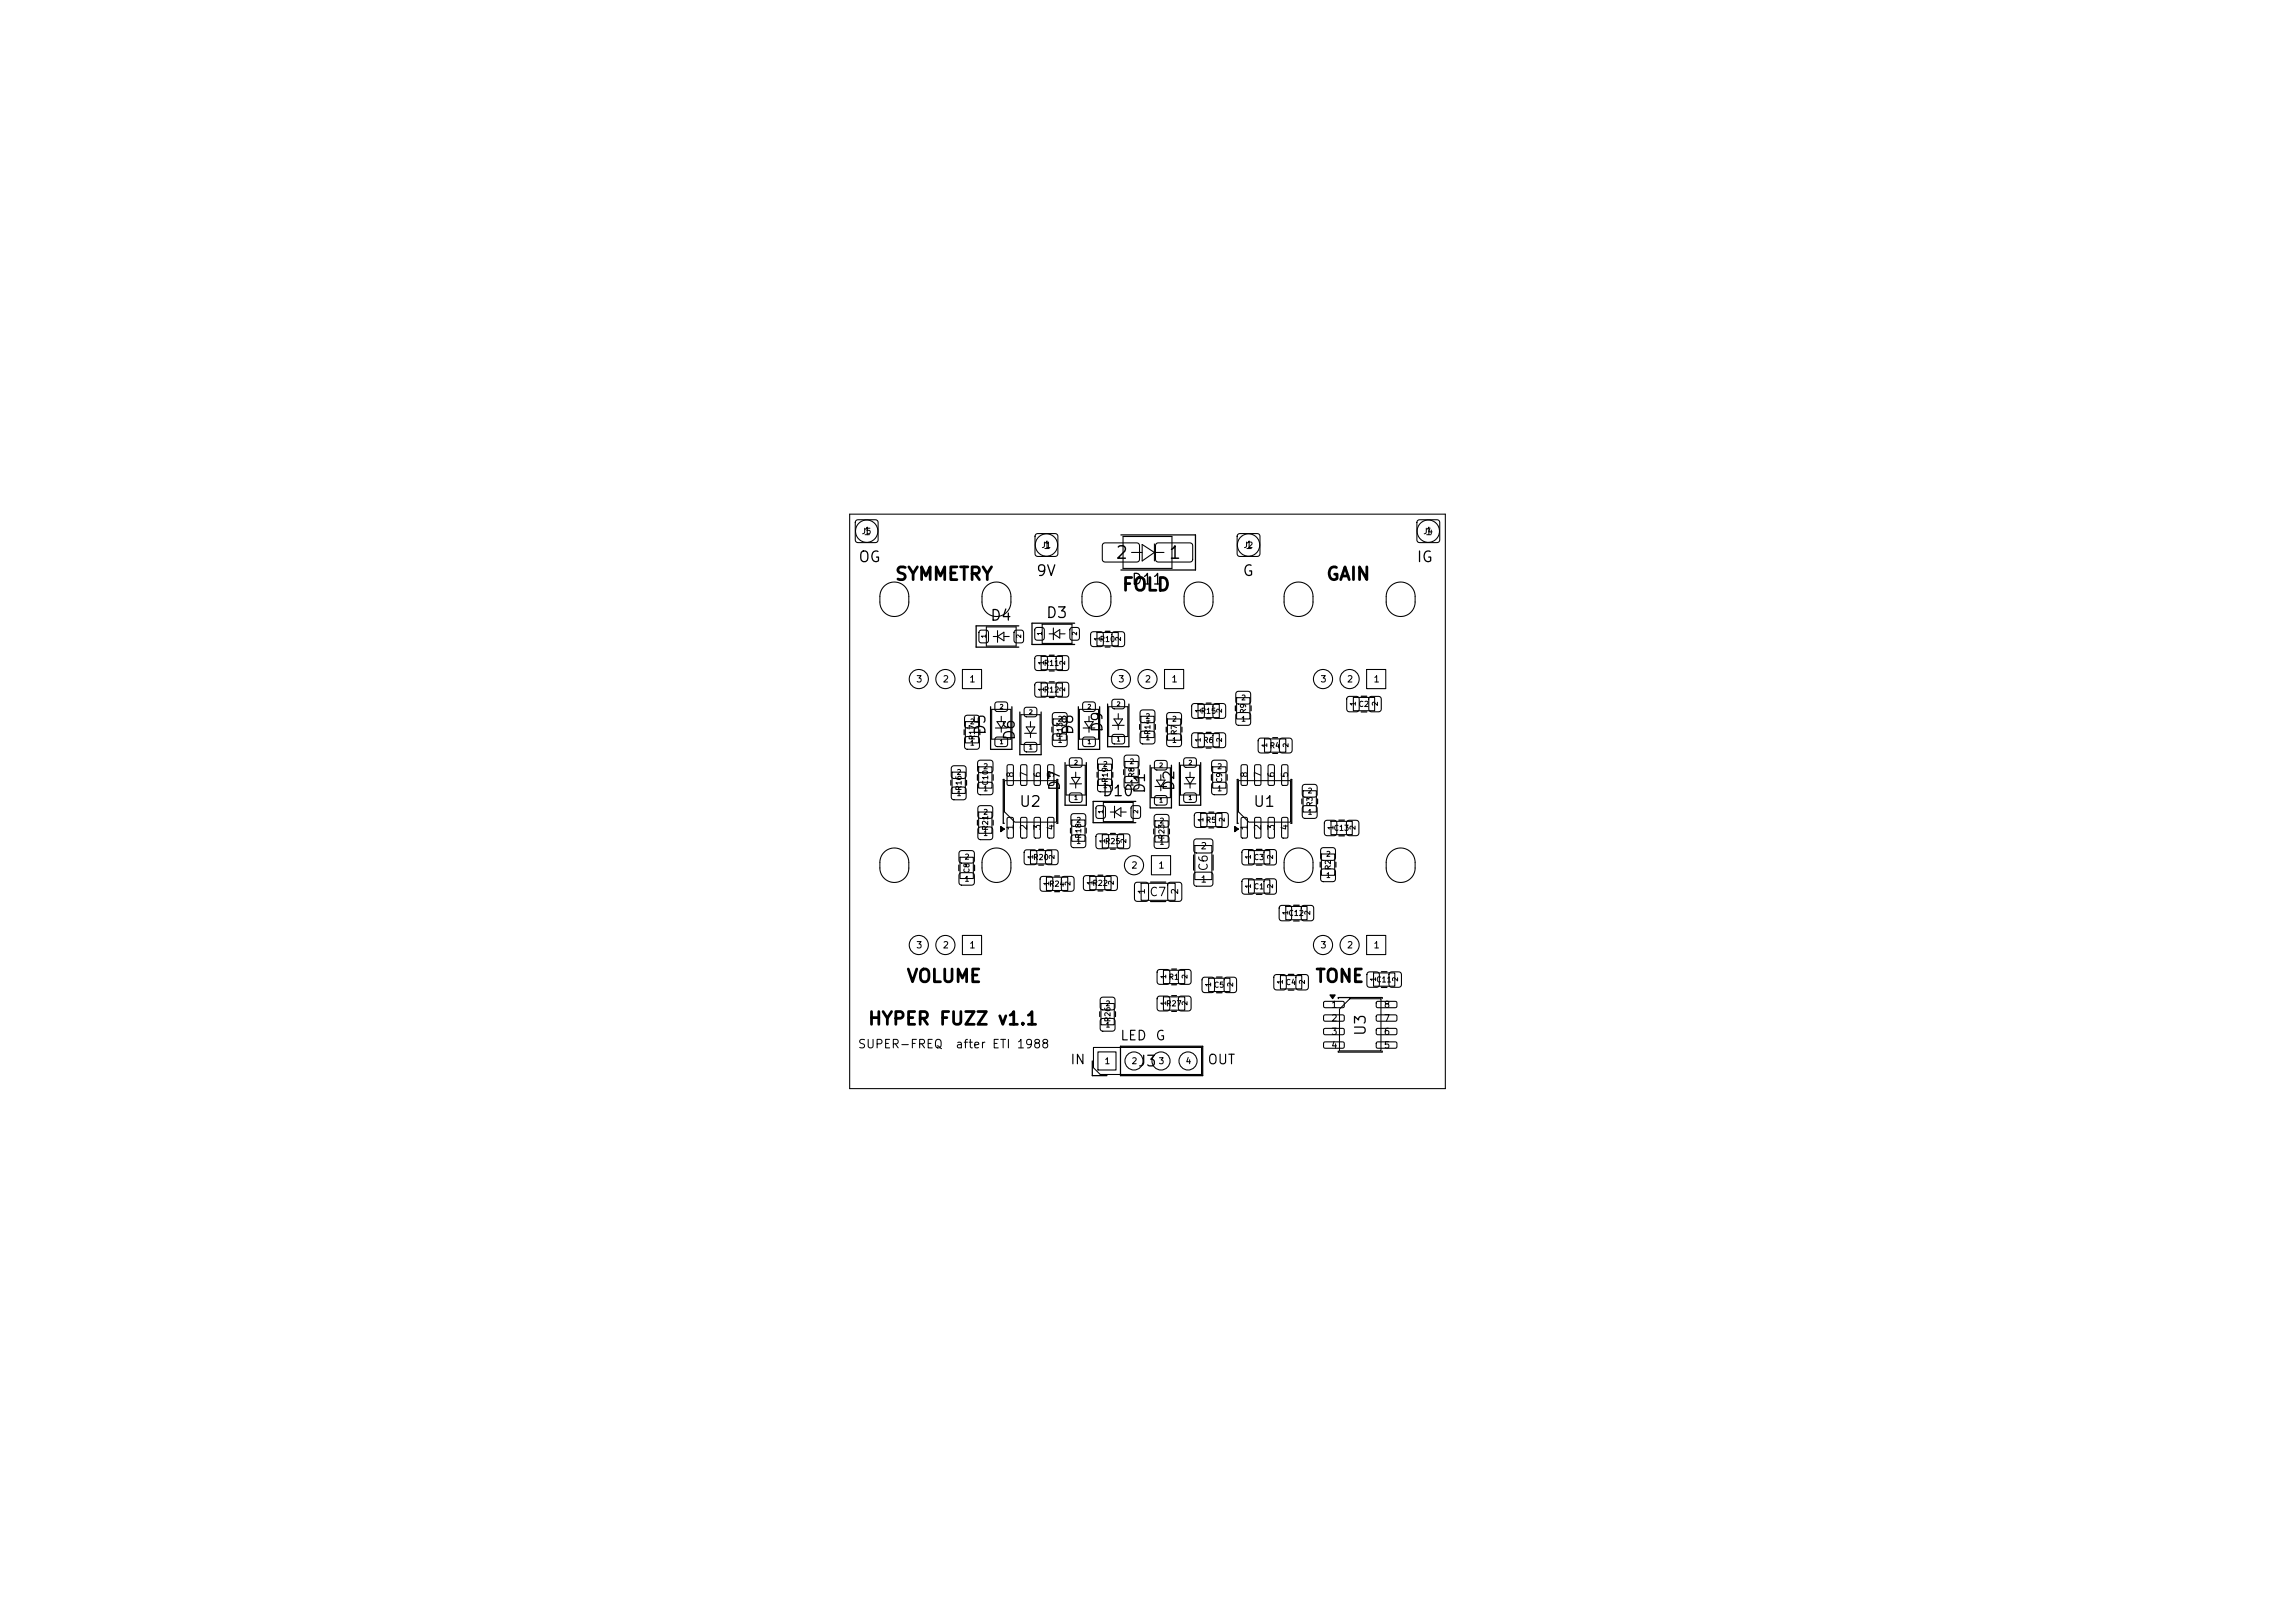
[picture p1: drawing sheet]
<svg xmlns="http://www.w3.org/2000/svg" width="297mm" height="210mm" viewBox="0 0 297 210" stroke-linecap="round" stroke-linejoin="round" font-family="sans-serif">
<defs><g id="words">
<g font-size="1.7">
<text x="115.7" y="75.5">SYMMETRY</text>
<text x="145.1" y="76.9">FOLD</text>
<text x="171.5" y="75.5">GAIN</text>
<text x="117.2" y="127.5">VOLUME</text>
<text x="170.1" y="127.5">TONE</text>
<text x="112.2" y="133">HYPER FUZZ v1.1</text>
</g>
<g font-size="1.6">
<text x="144.3" y="72.7">2</text>
<text x="151.1" y="72.7">1</text>
</g>
<g font-size="1.4">
<text x="111" y="73.1">OG</text>
<text x="134" y="74.9">9V</text>
<text x="146.3" y="76">D11</text>
<text x="160.7" y="74.9">G</text>
<text x="183.2" y="73.1">IG</text>
<text x="128.1" y="80.7">D4</text>
<text x="135.3" y="80.3">D3</text>
<text x="127.9" y="95.2" transform="rotate(-90 127.9 95.2)">D5</text>
<text x="131.7" y="95.9" transform="rotate(-90 131.7 95.9)">D6</text>
<text x="139.2" y="95.2" transform="rotate(-90 139.2 95.2)">D8</text>
<text x="143" y="94.9" transform="rotate(-90 143 94.9)">D9</text>
<text x="131.8" y="104.7">U2</text>
<text x="137.5" y="102.5" transform="rotate(-90 137.5 102.5)">D7</text>
<text x="142.5" y="103.4">D10</text>
<text x="148.5" y="102.8" transform="rotate(-90 148.5 102.8)">D1</text>
<text x="152.3" y="102.5" transform="rotate(-90 152.3 102.5)">D2</text>
<text x="162.1" y="104.7">U1</text>
<text x="177.1" y="134.2" transform="rotate(-90 177.1 134.2)">U3</text>
<text x="147.1" y="138.3">J3</text>
</g>
<g font-size="1.2">
<text x="144.9" y="134.9">LED</text>
<text x="149.4" y="134.9">G</text>
<text x="138.4" y="138">IN</text>
<text x="156.2" y="138">OUT</text>
</g>
<g font-size="1.1">
<text x="156.6" y="112.8" transform="rotate(-90 156.6 112.8)">C6</text>
<text x="148.7" y="116.2">C7</text>
<text x="110.9" y="135.9">SUPER-FREQ</text>
<text x="123.6" y="135.9">after ETI 1988</text>
</g>
<g font-size="1">
<text x="111.7" y="69.5">1</text>
<text x="134.9" y="71.3">1</text>
<text x="161.1" y="71.3">1</text>
<text x="184.3" y="69.5">1</text>
</g>
<g font-size=".8">
<text x="118.5" y="88.5">3</text>
<text x="121.9" y="88.5">2</text>
<text x="125.4" y="88.5">1</text>
<text x="144.6" y="88.5">3</text>
<text x="148.1" y="88.5">2</text>
<text x="151.5" y="88.5">1</text>
<text x="170.8" y="88.5">3</text>
<text x="174.2" y="88.5">2</text>
<text x="177.7" y="88.5">1</text>
<text x="131.4" y="100.7" transform="rotate(-90 131.4 100.7)">8</text>
<text x="133.1" y="100.7" transform="rotate(-90 133.1 100.7)">7</text>
<text x="134.9" y="100.7" transform="rotate(-90 134.9 100.7)">6</text>
<text x="136.6" y="100.7" transform="rotate(-90 136.6 100.7)">5</text>
<text x="161.7" y="100.7" transform="rotate(-90 161.7 100.7)">8</text>
<text x="163.4" y="100.7" transform="rotate(-90 163.4 100.7)">7</text>
<text x="165.1" y="100.7" transform="rotate(-90 165.1 100.7)">6</text>
<text x="166.9" y="100.7" transform="rotate(-90 166.9 100.7)">5</text>
<text x="131.4" y="107.5" transform="rotate(-90 131.4 107.5)">1</text>
<text x="133.1" y="107.5" transform="rotate(-90 133.1 107.5)">2</text>
<text x="134.9" y="107.5" transform="rotate(-90 134.9 107.5)">3</text>
<text x="136.6" y="107.5" transform="rotate(-90 136.6 107.5)">4</text>
<text x="161.7" y="107.5" transform="rotate(-90 161.7 107.5)">1</text>
<text x="163.4" y="107.5" transform="rotate(-90 163.4 107.5)">2</text>
<text x="165.1" y="107.5" transform="rotate(-90 165.1 107.5)">3</text>
<text x="166.9" y="107.5" transform="rotate(-90 166.9 107.5)">4</text>
<text x="146.3" y="112.6">2</text>
<text x="149.8" y="112.6">1</text>
<text x="155.3" y="110.1">2</text>
<text x="148.4" y="115.8" transform="rotate(-90 148.4 115.8)">1</text>
<text x="152.7" y="115.8" transform="rotate(-90 152.7 115.8)">2</text>
<text x="155.3" y="114.4">1</text>
<text x="118.5" y="122.9">3</text>
<text x="121.9" y="122.9">2</text>
<text x="125.4" y="122.9">1</text>
<text x="170.8" y="122.9">3</text>
<text x="174.2" y="122.9">2</text>
<text x="177.7" y="122.9">1</text>
<text x="172.2" y="130.6">1</text>
<text x="179" y="130.6">8</text>
<text x="142.9" y="137.9">1</text>
<text x="146.4" y="137.9">2</text>
<text x="149.9" y="137.9">3</text>
<text x="153.4" y="137.9">4</text>
<text x="172.2" y="132.4">2</text>
<text x="172.2" y="134.1">3</text>
<text x="172.2" y="135.9">4</text>
<text x="179" y="135.9">5</text>
<text x="179" y="134.1">6</text>
<text x="179" y="132.4">7</text>
</g>
<g font-size=".7">
<text x="111.5" y="69.3">J5</text>
<text x="134.7" y="71.1">J1</text>
<text x="160.9" y="71.1">J2</text>
<text x="184.1" y="69.3">J4</text>
<text x="142.2" y="83.2">R10</text>
<text x="135" y="89.8">R12</text>
<text x="135" y="86.3">R11</text>
<text x="126.3" y="95.8" transform="rotate(-90 126.3 95.8)">R17</text>
<text x="137.7" y="95.5" transform="rotate(-90 137.7 95.5)">R13</text>
<text x="149" y="95.2" transform="rotate(-90 149 95.2)">R14</text>
<text x="152.5" y="95.2" transform="rotate(-90 152.5 95.2)">R7</text>
<text x="155.3" y="92.5">R15</text>
<text x="161.4" y="92.4" transform="rotate(-90 161.4 92.4)">R9</text>
<text x="175.6" y="91.4" transform="rotate(-90 175.6 91.4)">1</text>
<text x="175.8" y="91.6">C2</text>
<text x="178.5" y="91.4" transform="rotate(-90 178.5 91.4)">2</text>
<text x="127.2" y="99.7">2</text>
<text x="128" y="101.7" transform="rotate(-90 128 101.7)">C10</text>
<text x="143.5" y="101.4" transform="rotate(-90 143.5 101.4)">R19</text>
<text x="147" y="100.7" transform="rotate(-90 147 100.7)">R8</text>
<text x="155.6" y="96.3">R6</text>
<text x="157.5" y="99.7">2</text>
<text x="158.3" y="101.4" transform="rotate(-90 158.3 101.4)">C9</text>
<text x="164.3" y="97">R4</text>
<text x="124.6" y="102.4" transform="rotate(-90 124.6 102.4)">R16</text>
<text x="127.2" y="102.5">1</text>
<text x="128" y="107.5" transform="rotate(-90 128 107.5)">R21</text>
<text x="156" y="106.6">R5</text>
<text x="157.5" y="102.5">1</text>
<text x="170" y="104.5" transform="rotate(-90 170 104.5)">R3</text>
<text x="172.5" y="107.7">C13</text>
<text x="172.7" y="107.5" transform="rotate(-90 172.7 107.5)">1</text>
<text x="175.6" y="107.5" transform="rotate(-90 175.6 107.5)">2</text>
<text x="124.8" y="111.4">2</text>
<text x="125.6" y="113.1" transform="rotate(-90 125.6 113.1)">C8</text>
<text x="133.6" y="111.4">R20</text>
<text x="140.1" y="108.6" transform="rotate(-90 140.1 108.6)">R18</text>
<text x="142.9" y="109.4">R25</text>
<text x="150.8" y="108.7" transform="rotate(-90 150.8 108.7)">R23</text>
<text x="162" y="111.3" transform="rotate(-90 162 111.3)">1</text>
<text x="162.2" y="111.4">C3</text>
<text x="164.9" y="111.3" transform="rotate(-90 164.9 111.3)">2</text>
<text x="172.4" y="112.6" transform="rotate(-90 172.4 112.6)">R2</text>
<text x="124.8" y="114.2">1</text>
<text x="135.7" y="114.9">R24</text>
<text x="141.3" y="114.8">R22</text>
<text x="162" y="115" transform="rotate(-90 162 115)">1</text>
<text x="162.2" y="115.2">C1</text>
<text x="164.9" y="115" transform="rotate(-90 164.9 115)">2</text>
<text x="166.7" y="118.7">C12</text>
<text x="166.9" y="118.5" transform="rotate(-90 166.9 118.5)">1</text>
<text x="169.7" y="118.5" transform="rotate(-90 169.7 118.5)">2</text>
<text x="150.8" y="130.4">R27</text>
<text x="151.2" y="126.9">R1</text>
<text x="156.9" y="127.8" transform="rotate(-90 156.9 127.8)">1</text>
<text x="157" y="128">C5</text>
<text x="159.7" y="127.8" transform="rotate(-90 159.7 127.8)">2</text>
<text x="166.2" y="127.4" transform="rotate(-90 166.2 127.4)">1</text>
<text x="166.3" y="127.6">C4</text>
<text x="169" y="127.4" transform="rotate(-90 169 127.4)">2</text>
<text x="178" y="127.3">C11</text>
<text x="178.2" y="127.1" transform="rotate(-90 178.2 127.1)">1</text>
<text x="181.1" y="127.1" transform="rotate(-90 181.1 127.1)">2</text>
<text x="143.9" y="132.3" transform="rotate(-90 143.9 132.3)">R26</text>
</g>
<g font-size=".6">
<text x="127.7" y="82.6" transform="rotate(-90 127.7 82.6)">1</text>
<text x="132.3" y="82.6" transform="rotate(-90 132.3 82.6)">2</text>
<text x="135" y="82.3" transform="rotate(-90 135 82.3)">1</text>
<text x="139.5" y="82.3" transform="rotate(-90 139.5 82.3)">2</text>
<text x="142.5" y="83" transform="rotate(-90 142.5 83)">1</text>
<text x="145.2" y="83" transform="rotate(-90 145.2 83)">2</text>
<text x="135.2" y="89.6" transform="rotate(-90 135.2 89.6)">1</text>
<text x="135.2" y="86.1" transform="rotate(-90 135.2 86.1)">1</text>
<text x="138" y="89.6" transform="rotate(-90 138 89.6)">2</text>
<text x="138" y="86.1" transform="rotate(-90 138 86.1)">2</text>
<text x="125.5" y="93.9">2</text>
<text x="129.3" y="91.9">2</text>
<text x="133.1" y="92.6">2</text>
<text x="136.8" y="93.5">2</text>
<text x="140.7" y="91.9">2</text>
<text x="144.4" y="91.5">2</text>
<text x="148.2" y="95.9">1</text>
<text x="148.2" y="93.2">2</text>
<text x="151.6" y="93.5">2</text>
<text x="155.5" y="92.3" transform="rotate(-90 155.5 92.3)">1</text>
<text x="158.3" y="92.3" transform="rotate(-90 158.3 92.3)">2</text>
<text x="160.6" y="93.5">1</text>
<text x="160.6" y="90.8">2</text>
<text x="123.7" y="100.4">2</text>
<text x="125.5" y="96.6">1</text>
<text x="129.3" y="96.4">1</text>
<text x="133.1" y="97.1">1</text>
<text x="136.8" y="96.3">1</text>
<text x="138.9" y="99.1">2</text>
<text x="140.7" y="96.4">1</text>
<text x="142.7" y="99.4">2</text>
<text x="144.4" y="96.1">1</text>
<text x="146.1" y="101.8">1</text>
<text x="146.1" y="99">2</text>
<text x="149.9" y="99.4">2</text>
<text x="151.6" y="96.3">1</text>
<text x="153.7" y="99.1">2</text>
<text x="155.5" y="96.1" transform="rotate(-90 155.5 96.1)">1</text>
<text x="158.3" y="96.1" transform="rotate(-90 158.3 96.1)">2</text>
<text x="164.1" y="96.8" transform="rotate(-90 164.1 96.8)">1</text>
<text x="166.9" y="96.8" transform="rotate(-90 166.9 96.8)">2</text>
<text x="123.7" y="103.2">1</text>
<text x="127.2" y="105.6">2</text>
<text x="138.9" y="103.6">1</text>
<text x="139.2" y="106.6">2</text>
<text x="142.7" y="102.1">1</text>
<text x="142.9" y="105.3" transform="rotate(-90 142.9 105.3)">1</text>
<text x="147.4" y="105.3" transform="rotate(-90 147.4 105.3)">2</text>
<text x="149.9" y="104">1</text>
<text x="150" y="106.7">2</text>
<text x="153.7" y="103.6">1</text>
<text x="155.9" y="106.4" transform="rotate(-90 155.9 106.4)">1</text>
<text x="158.6" y="106.4" transform="rotate(-90 158.6 106.4)">2</text>
<text x="169.2" y="105.6">1</text>
<text x="169.2" y="102.8">2</text>
<text x="127.2" y="108.3">1</text>
<text x="133.9" y="111.2" transform="rotate(-90 133.9 111.2)">1</text>
<text x="136.6" y="111.2" transform="rotate(-90 136.6 111.2)">2</text>
<text x="139.2" y="109.3">1</text>
<text x="143.1" y="109.2" transform="rotate(-90 143.1 109.2)">1</text>
<text x="145.9" y="109.2" transform="rotate(-90 145.9 109.2)">2</text>
<text x="150" y="109.5">1</text>
<text x="171.5" y="113.7">1</text>
<text x="171.5" y="111">2</text>
<text x="135.9" y="114.7" transform="rotate(-90 135.9 114.7)">1</text>
<text x="138.7" y="114.7" transform="rotate(-90 138.7 114.7)">2</text>
<text x="141.5" y="114.6" transform="rotate(-90 141.5 114.6)">1</text>
<text x="144.3" y="114.6" transform="rotate(-90 144.3 114.6)">2</text>
<text x="143" y="130.3">2</text>
<text x="151.1" y="130.2" transform="rotate(-90 151.1 130.2)">1</text>
<text x="151.1" y="126.7" transform="rotate(-90 151.1 126.7)">1</text>
<text x="153.8" y="130.2" transform="rotate(-90 153.8 130.2)">2</text>
<text x="153.8" y="126.7" transform="rotate(-90 153.8 126.7)">2</text>
<text x="143" y="133.1">1</text>
</g>
</g></defs>
<g fill="none" stroke="#000" stroke-width=".14">
<path d="M110 66.5h77v74.4h-77zM110.8 67.4l.2-.1h2.3a.34 .34 0 0 1 .3 .3v2.3a.34 .34 0 0 1-.3 .3h-2.3a.34 .34 0 0 1-.3-.3v-2.3zM114.4 75.9a1.87 1.87 0 0 1 2.1-.4 1.87 1.87 0 0 1 1.1 1.7v.7a1.87 1.87 0 0 1-1.9 1.9 1.87 1.87 0 0 1-1.8-1.9v-.7a1.87 1.87 0 0 1 .5-1.3zM127.6 75.9a1.87 1.87 0 0 1 2.1-.4 1.87 1.87 0 0 1 1.1 1.7v.7a1.87 1.87 0 0 1-1.8 1.9 1.87 1.87 0 0 1-1.9-1.9v-.7a1.87 1.87 0 0 1 .5-1.3zM134 69.1l.3-.1h2.3a.34 .34 0 0 1 .3 .4v2.3a.34 .34 0 0 1-.3 .3h-2.3a.34 .34 0 0 1-.4-.3v-2.3zM140.6 75.9a1.87 1.87 0 0 1 2-.4 1.87 1.87 0 0 1 1.2 1.7v.7a1.87 1.87 0 0 1-1.9 1.9 1.87 1.87 0 0 1-1.9-1.9v-.7a1.87 1.87 0 0 1 .6-1.3zM142.8 70.3l.2-.1h4.1a.34 .34 0 0 1 .4 .4v1.8a.34 .34 0 0 1-.4 .3h-4.1a.34 .34 0 0 1-.3-.3v-1.8zM145.3 69.4h6.4v4.1h-6.4zM146.4 71.5h1.4M147.8 70.5l1.6 1-1.6 1.1zM149.4 71.5h1.2M149.4 70.4v2.2"/>
<path d="M149.6 70.3l.3-.1h4.1a.34 .34 0 0 1 .4 .4v1.8a.34 .34 0 0 1-.4 .3h-4.1a.34 .34 0 0 1-.4-.3v-1.8zM153.8 75.9a1.87 1.87 0 0 1 2-.4 1.87 1.87 0 0 1 1.2 1.7v.7a1.87 1.87 0 0 1-1.9 1.9 1.87 1.87 0 0 1-1.9-1.9v-.7a1.87 1.87 0 0 1 .6-1.3zM160.2 69.1l.2-.1h2.3a.34 .34 0 0 1 .4 .4v2.3a.34 .34 0 0 1-.4 .3h-2.3a.34 .34 0 0 1-.3-.3v-2.3zM166.7 75.9a1.87 1.87 0 0 1 2.1-.4 1.87 1.87 0 0 1 1.1 1.7v.7a1.87 1.87 0 0 1-1.9 1.9 1.87 1.87 0 0 1-1.8-1.9v-.7a1.87 1.87 0 0 1 .5-1.3zM179.9 75.9a1.87 1.87 0 0 1 2.1-.4 1.87 1.87 0 0 1 1.1 1.7v.7a1.87 1.87 0 0 1-1.8 1.9 1.87 1.87 0 0 1-1.9-1.9v-.7a1.87 1.87 0 0 1 .5-1.3zM183.5 67.4l.2-.1h2.3a.34 .34 0 0 1 .3 .3v2.3a.34 .34 0 0 1-.3 .3h-2.3a.34 .34 0 0 1-.3-.3v-2.3zM123.2 99.2l.2-.1h1.3a.34 .34 0 0 1 .3 .3v1a.34 .34 0 0 1-.3 .3h-1.3a.34 .34 0 0 1-.3-.3v-1zM123.2 99.9h1.7v2.8h-1.7zM124.5 86.6h2.5v2.5h-2.5zM124.9 95.4l.3-.1h1.2a.34 .34 0 0 1 .4 .3v1a.34 .34 0 0 1-.4 .4h-1.2a.34 .34 0 0 1-.4-.4v-1zM124.9 92.6l.3-.1h1.2a.34 .34 0 0 1 .4 .4v1a.34 .34 0 0 1-.4 .3h-1.2a.34 .34 0 0 1-.4-.3v-1zM124.9 93.4h1.7v2.7h-1.7z"/>
<path d="M126.6 98.5l.3-.1h1.3a.34 .34 0 0 1 .3 .3v.9a.34 .34 0 0 1-.3 .4h-1.3a.34 .34 0 0 1-.4-.4v-.9zM126.6 99.2h1.8v2.8h-1.8zM126.8 81.6l.2-.1h.6l.2 .1 .1 .2v1.1l-.1 .2-.2 .1h-.6l-.2-.1-.1-.2v-1.1zM127.6 81.1h3.9v2.5h-3.9zM128.3 91.8h2.5v3.8h-2.5zM128.5 82.4h.6M128.8 94.2h1.5M128.8 95.5l.3-.1h1l.2 .1 .1 .2v.6l-.1 .2-.2 .1h-1l-.3-.1-.1-.2v-.6zM128.8 90.9l.3-.1h1l.2 .1 .1 .2v.7l-.1 .2-.2 .1h-1l-.3-.1-.1-.2v-.7zM129 93.4h1.1l-.5 .8zM129.1 81.6v1.5M129.1 82.4l.8-.6v1.1z"/>
<path d="M129.6 92.7v.7M129.6 94.2v.5M129.9 82.4h.7M130.4 99l.5-.1 .2 .2v2.3l-.1 .2h-.5l-.2-.1zM131.3 81.6l.2-.1h.7l.2 .1 .1 .2v1.1l-.1 .2-.2 .1h-.7l-.2-.1-.1-.2v-1.1zM132.1 92.5h2.5v3.8h-2.5zM132.1 99l.6-.1 .2 .2v2.3l-.1 .2h-.5l-.2-.1zM132.6 94.9h1.5M132.6 96.1h.2h1.1h.2l.1 .3v.6l-.1 .2-.2 .1h-1.1l-.2-.1-.1-.2v-.6zM132.6 91.6l.2-.1h1.1l.2 .1 .1 .2v.6l-.1 .3-.2 .1h-1.1l-.2-.1-.1-.3v-.6zM132.8 94.1h1.1l-.5 .8zM133.4 93.4v.7"/>
<path d="M133.4 94.9v.5M133.9 99l.5-.1 .2 .2v2.3l-.1 .2h-.5l-.2-.1zM134 81.3l.2-.1h.6l.3 .1v.2v1v.3h-.3h-.6h-.2l-.1-.3v-1zM134 88.4l.3-.1h.9a.34 .34 0 0 1 .4 .3v1.3a.34 .34 0 0 1-.4 .3h-.9a.34 .34 0 0 1-.4-.3v-1.3zM134 84.9l.3-.1h.9a.34 .34 0 0 1 .4 .4v1.2a.34 .34 0 0 1-.4 .4h-.9a.34 .34 0 0 1-.4-.4v-1.2zM134.7 88.4h2.8v1.7h-2.8zM134.7 84.9h2.8v1.8h-2.8zM134.9 80.8h3.8v2.5h-3.8zM135.6 99l.6-.1 .2 .2v2.3l-.1 .2h-.5l-.2-.1zM135.8 82h.5M136.3 95.1l.2-.1h1.3a.34 .34 0 0 1 .3 .3v1a.34 .34 0 0 1-.3 .3h-1.3a.34 .34 0 0 1-.3-.3v-1zM136.3 92.3l.2-.1h1.3a.34 .34 0 0 1 .3 .3v1a.34 .34 0 0 1-.3 .4h-1.3a.34 .34 0 0 1-.3-.4v-1z"/>
<path d="M136.3 93h1.7v2.8h-1.7zM136.3 81.3v1.5M136.3 82l.8-.5v1.1zM136.8 88.4l.2-.1h1a.34 .34 0 0 1 .3 .3v1.3a.34 .34 0 0 1-.3 .3h-1a.34 .34 0 0 1-.3-.3v-1.3zM136.8 84.9l.2-.1h1a.34 .34 0 0 1 .3 .4v1.2a.34 .34 0 0 1-.3 .4h-1a.34 .34 0 0 1-.3-.4v-1.2zM137.1 82h.7M138 99h2.4v3.9h-2.4zM138.5 98.1h.2h1.1l.2 .3v.7l-.3 .2h-1.1l-.2-.3v-.6zM138.5 81.3l.3-.1h.6l.2 .1 .1 .2v1l-.1 .3h-.2h-.6h-.3v-.3v-1zM139.2 99.9v.7M139.7 91.8h2.5v3.8h-2.5zM140.2 94.2h1.5"/>
<path d="M140.2 95.5l.2-.1h1l.3 .1 .1 .2v.6l-.1 .2-.3 .1h-1l-.2-.1-.1-.2v-.6zM140.2 90.9l.2-.1h1l.3 .1 .1 .2v.7l-.1 .2-.3 .1h-1l-.2-.1-.1-.2v-.7zM140.4 93.4h1.1l-.6 .8zM140.9 92.7v.7M140.9 94.2v.5M141.2 81.8l.3-.1h.9a.34 .34 0 0 1 .4 .4v1.2a.34 .34 0 0 1-.4 .4h-.9a.34 .34 0 0 1-.4-.4v-1.2zM142 81.8h2.7v1.8h-2.7zM142.1 98.2l.3-.1h1.2a.34 .34 0 0 1 .4 .3v1a.34 .34 0 0 1-.4 .3h-1.2a.34 .34 0 0 1-.4-.3v-1zM142.1 98.9h1.8v2.7h-1.8zM143.5 91.4h2.5v3.9h-2.5zM144 93.9h1.5M144 95.1l.2-.1h1l.3 .1v.2v.7v.2l-.3 .1h-1l-.2-.1-.1-.2v-.7z"/>
<path d="M144 90.6l.2-.1h1l.3 .1v.2v.6v.2l-.3 .1h-1l-.2-.1-.1-.2v-.6zM144 81.8l.2-.1h1a.34 .34 0 0 1 .3 .4v1.2a.34 .34 0 0 1-.3 .4h-1a.34 .34 0 0 1-.3-.4v-1.2zM144.2 93h1.1l-.6 .9zM144.7 92.3v.7M144.7 93.9v.5M145.6 97.8l.2-.1h1.3a.34 .34 0 0 1 .3 .4v.9a.34 .34 0 0 1-.3 .4h-1.3a.34 .34 0 0 1-.3-.4v-.9zM145.6 98.5h1.7v2.8h-1.7zM147.6 94.7l.3-.1h1.2a.34 .34 0 0 1 .4 .4v.9a.34 .34 0 0 1-.4 .4h-1.2a.34 .34 0 0 1-.4-.4v-.9zM147.6 92l.3-.1h1.2a.34 .34 0 0 1 .4 .3v1a.34 .34 0 0 1-.4 .3h-1.2a.34 .34 0 0 1-.4-.3v-1zM147.6 92.7h1.8v2.7h-1.8zM149 99.4h2.5v3.8h-2.5zM149.5 98.5l.2-.1h1l.3 .1v.2v.6v.2l-.3 .1h-1l-.2-.1-.1-.2v-.6z"/>
<path d="M150.7 86.6h2.5v2.5h-2.5zM151.1 95.1l.2-.1h1.3a.34 .34 0 0 1 .3 .3v1a.34 .34 0 0 1-.3 .3h-1.3a.34 .34 0 0 1-.3-.3v-1zM151.1 92.3l.2-.1h1.3a.34 .34 0 0 1 .3 .3v1a.34 .34 0 0 1-.3 .4h-1.3a.34 .34 0 0 1-.3-.4v-1zM151.1 93h1.7v2.8h-1.7zM152.8 99h2.4v3.9h-2.4zM153.3 98.1h.2h1.1l.2 .3v.7l-.3 .2h-1.1l-.2-.3v-.6zM154 99.9v.7M154.3 94.9l.3-.1h.9a.34 .34 0 0 1 .4 .4v1.2a.34 .34 0 0 1-.4 .3h-.9a.34 .34 0 0 1-.4-.3v-1.2zM154.3 91.1l.3-.1h.9a.34 .34 0 0 1 .4 .4v1.2a.34 .34 0 0 1-.4 .4h-.9a.34 .34 0 0 1-.4-.4v-1.2zM155 94.9h2.8v1.7h-2.8zM155 91.1h2.8v1.8h-2.8zM156.9 98.5l.2-.1h1.3a.34 .34 0 0 1 .4 .3v.9a.34 .34 0 0 1-.4 .4h-1.3a.34 .34 0 0 1-.3-.4v-.9z"/>
<path d="M156.9 99.2h1.8v2.8h-1.8zM157.1 94.9l.2-.1h1a.34 .34 0 0 1 .3 .4v1.2a.34 .34 0 0 1-.3 .3h-1a.34 .34 0 0 1-.3-.3v-1.2zM157.1 91.1l.2-.1h1a.34 .34 0 0 1 .3 .4v1.2a.34 .34 0 0 1-.3 .4h-1a.34 .34 0 0 1-.3-.4v-1.2zM160 92.3l.3-.1h1.2a.34 .34 0 0 1 .4 .3v1a.34 .34 0 0 1-.4 .4h-1.2a.34 .34 0 0 1-.4-.4v-1zM160 89.5l.3-.1h1.2a.34 .34 0 0 1 .4 .4v1a.34 .34 0 0 1-.4 .3h-1.2a.34 .34 0 0 1-.4-.3v-1zM160 90.3h1.8v2.7h-1.8zM160.7 99l.5-.1 .2 .2v2.3l-.1 .2h-.5l-.2-.1zM162.4 99l.6-.1 .2 .2v2.3l-.1 .2h-.5l-.2-.1zM162.9 95.6l.3-.1h.9a.34 .34 0 0 1 .4 .3v1.3a.34 .34 0 0 1-.4 .3h-.9a.34 .34 0 0 1-.4-.3v-1.3zM163.6 95.6h2.8v1.7h-2.8zM164.2 99l.5-.1 .2 .2v2.3l-.1 .2h-.5l-.2-.1zM165.7 95.6l.2-.1h1a.34 .34 0 0 1 .3 .3v1.3a.34 .34 0 0 1-.3 .3h-1a.34 .34 0 0 1-.3-.3v-1.3z"/>
<path d="M165.9 99l.6-.1 .2 .2v2.3l-.1 .2h-.5l-.2-.1zM174.4 90.2l.2-.1h1a.34 .34 0 0 1 .3 .4v1.3a.34 .34 0 0 1-.3 .3h-1a.34 .34 0 0 1-.3-.3v-1.3zM175.1 90.2h2.8v1.8h-2.8zM176.9 86.6h2.4v2.5h-2.4zM177.2 90.2l.3-.1h.9a.34 .34 0 0 1 .4 .4v1.3a.34 .34 0 0 1-.4 .3h-.9a.34 .34 0 0 1-.4-.3v-1.3zM114.4 110.3a1.87 1.87 0 0 1 2.1-.4 1.87 1.87 0 0 1 1.1 1.7v.7a1.87 1.87 0 0 1-1.9 1.9 1.87 1.87 0 0 1-1.8-1.9v-.7a1.87 1.87 0 0 1 .5-1.3zM123.2 101.9l.2-.1h1.3a.34 .34 0 0 1 .3 .4v.9a.34 .34 0 0 1-.3 .4h-1.3a.34 .34 0 0 1-.3-.4v-.9zM124.2 113l.2-.1h1.4a.34 .34 0 0 1 .3 .4v.9a.34 .34 0 0 1-.3 .3h-1.4a.34 .34 0 0 1-.3-.3v-.9zM124.2 110.2l.2-.1h1.4a.34 .34 0 0 1 .3 .3v.9a.34 .34 0 0 1-.3 .4h-1.4a.34 .34 0 0 1-.3-.4v-.9zM124.2 110.9h1.8v2.8h-1.8zM126.6 101.3l.3-.1h1.3a.34 .34 0 0 1 .3 .4v.9a.34 .34 0 0 1-.3 .3h-1.3a.34 .34 0 0 1-.4-.3v-.9zM126.6 107.1l.3-.1h1.2a.34 .34 0 0 1 .4 .3v1a.34 .34 0 0 1-.4 .4h-1.2a.34 .34 0 0 1-.4-.4v-1z"/>
<path d="M126.6 104.3l.3-.1h1.2a.34 .34 0 0 1 .4 .4v1a.34 .34 0 0 1-.4 .3h-1.2a.34 .34 0 0 1-.4-.3v-1zM126.6 105.1h1.8v2.7h-1.8zM127.6 110.3a1.87 1.87 0 0 1 2.1-.4 1.87 1.87 0 0 1 1.1 1.7v.7a1.87 1.87 0 0 1-1.8 1.9 1.87 1.87 0 0 1-1.9-1.9v-.7a1.87 1.87 0 0 1 .5-1.3zM130 101h6.7v5.4h-5.4l-1.3-1.4zM130.4 105.8h.5l.2 .1v2.3l-.1 .2h-.5l-.2-.1zM132.1 105.8h.6l.2 .1v2.3l-.1 .2h-.5l-.2-.1zM132.6 110.1l.3-.1h.9a.34 .34 0 0 1 .4 .3v1.2a.34 .34 0 0 1-.4 .4h-.9a.34 .34 0 0 1-.4-.4v-1.2zM133.4 110.1h2.7v1.7h-2.7zM133.9 105.8h.5l.2 .1v2.3l-.1 .2h-.5l-.2-.1zM134.7 113.5l.2-.1h1a.34 .34 0 0 1 .3 .3v1.3a.34 .34 0 0 1-.3 .3h-1a.34 .34 0 0 1-.3-.3v-1.3zM135.4 110.1l.2-.1h1a.34 .34 0 0 1 .3 .3v1.2a.34 .34 0 0 1-.3 .4h-1a.34 .34 0 0 1-.3-.4v-1.2zM135.4 113.5h2.8v1.7h-2.8z"/>
<path d="M135.6 105.8h.6l.2 .1v2.3l-.1 .2h-.5l-.2-.1zM137.5 113.5l.2-.1h1a.34 .34 0 0 1 .3 .3v1.3a.34 .34 0 0 1-.3 .3h-1a.34 .34 0 0 1-.3-.3v-1.3zM138.5 101.4h1.5M138.5 102.7l.2-.1h1.1l.2 .3v.7l-.3 .2h-1.1l-.2-.3v-.6zM138.7 100.6h1.1l-.6 .8zM138.7 108.1l.2-.1h1.3a.34 .34 0 0 1 .3 .4v.9a.34 .34 0 0 1-.3 .4h-1.3a.34 .34 0 0 1-.3-.4v-.9zM138.7 105.4l.2-.1h1.3a.34 .34 0 0 1 .3 .3v1a.34 .34 0 0 1-.3 .3h-1.3a.34 .34 0 0 1-.3-.3v-1zM138.7 106.1h1.7v2.8h-1.7zM139.2 101.4v.6M140.3 113.4l.2-.1h1a.34 .34 0 0 1 .4 .3v1.3a.34 .34 0 0 1-.4 .3h-1a.34 .34 0 0 1-.3-.3v-1.3zM141 113.4h2.8v1.7h-2.8zM141.9 104.3l.2-.1h.7l.2 .2 .1 1.2-.2 .3h-.8l-.3-.2v-1.1z"/>
<path d="M141.9 108l.3-.1h.9a.34 .34 0 0 1 .4 .3v1.3a.34 .34 0 0 1-.4 .3h-.9a.34 .34 0 0 1-.4-.3v-1.3zM142.1 100.9l.3-.1h1.2a.34 .34 0 0 1 .4 .3v1a.34 .34 0 0 1-.4 .4h-1.2a.34 .34 0 0 1-.4-.4v-1zM142.7 108h2.7v1.7h-2.7zM142.8 103.8h3.8v2.5h-3.8zM143.1 113.4l.2-.1h1a.34 .34 0 0 1 .3 .3v1.3a.34 .34 0 0 1-.3 .3h-1a.34 .34 0 0 1-.3-.3v-1.3zM143.7 105.1h.5M144.2 104.3v1.5M144.2 105.1l.9-.6v1.1zM144.7 108l.2-.1h1a.34 .34 0 0 1 .3 .3v1.3a.34 .34 0 0 1-.3 .3h-1a.34 .34 0 0 1-.3-.3v-1.3zM145.1 105.1h.6M145.6 100.6l.2-.1h1.3a.34 .34 0 0 1 .3 .3v1a.34 .34 0 0 1-.3 .3h-1.3a.34 .34 0 0 1-.3-.3v-1zM146.5 104.3l.2-.1h.6l.3 .2v1.2l-.2 .3h-.7l-.3-.2v-1.1z"/>
<path d="M146.9 114.3l.3-.1h1.1a.34 .34 0 0 1 .3 .3v1.8a.34 .34 0 0 1-.3 .3h-1.1a.34 .34 0 0 1-.4-.3v-1.8zM147.7 114.3h4.4v2.2h-4.4zM149 110.7h2.5v2.5h-2.5zM149.5 108.2l.2-.1h1.2a.34 .34 0 0 1 .4 .4v.9a.34 .34 0 0 1-.4 .4h-1.2a.34 .34 0 0 1-.3-.4v-.9zM149.5 105.5l.2-.1h1.2a.34 .34 0 0 1 .4 .3v1a.34 .34 0 0 1-.4 .3h-1.2a.34 .34 0 0 1-.3-.3v-1zM149.5 106.2h1.7v2.8h-1.7zM149.5 101.8h1.5M149.5 103l.2-.1h1l.3 .1v.2v.7v.2l-.3 .1h-1l-.2-.1-.1-.2v-.7zM149.7 100.9h1.1l-.6 .9zM150.2 100.3v.6M150.2 101.8v.5M151.2 114.3l.3-.1h1.1a.34 .34 0 0 1 .3 .3v1.8a.34 .34 0 0 1-.3 .3h-1.1a.34 .34 0 0 1-.4-.3v-1.8z"/>
<path d="M153.3 101.4h1.5M153.3 102.7l.2-.1h1.1l.2 .3v.7l-.3 .2h-1.1l-.2-.3v-.6zM153.5 100.6h1.1l-.6 .8zM154 101.4v.6M154.6 113l.2-.2h1.8a.34 .34 0 0 1 .4 .4v1.1a.34 .34 0 0 1-.4 .4h-1.8a.34 .34 0 0 1-.3-.4v-1.1zM154.6 108.6l.2-.1h1.8a.34 .34 0 0 1 .4 .4v1.1a.34 .34 0 0 1-.4 .4h-1.8a.34 .34 0 0 1-.3-.4v-1.1zM154.6 109.4h2.2v4.4h-2.2zM154.7 105.2l.2-.1h1a.34 .34 0 0 1 .3 .4v1.2a.34 .34 0 0 1-.3 .4h-1a.34 .34 0 0 1-.3-.4v-1.2zM155.4 105.2h2.7v1.8h-2.7zM156.9 101.3l.2-.1h1.3a.34 .34 0 0 1 .4 .4v.9a.34 .34 0 0 1-.4 .3h-1.3a.34 .34 0 0 1-.3-.3v-.9zM157.4 105.2l.3-.1h.9a.34 .34 0 0 1 .4 .4v1.2a.34 .34 0 0 1-.4 .4h-.9a.34 .34 0 0 1-.4-.4v-1.2zM160.3 101h6.7v5.4h-5.4l-1.3-1.4z"/>
<path d="M160.7 105.8h.5l.2 .1v2.3l-.1 .2h-.5l-.2-.1zM160.8 113.8l.3-.1h.9a.34 .34 0 0 1 .3 .4v1.3a.34 .34 0 0 1-.3 .3h-.9a.34 .34 0 0 1-.4-.3v-1.3zM160.8 110l.3-.1h.9a.34 .34 0 0 1 .3 .4v1.3a.34 .34 0 0 1-.3 .3h-.9a.34 .34 0 0 1-.4-.3v-1.3zM161.6 113.8h2.7v1.8h-2.7zM161.6 110.1h2.7v1.7h-2.7zM162.4 105.8h.6l.2 .1v2.3l-.1 .2h-.5l-.2-.1zM163.7 113.8l.2-.1h.9a.34 .34 0 0 1 .4 .4v1.3a.34 .34 0 0 1-.4 .3h-.9a.34 .34 0 0 1-.3-.3v-1.3zM163.7 110l.2-.1h.9a.34 .34 0 0 1 .4 .4v1.3a.34 .34 0 0 1-.4 .3h-.9a.34 .34 0 0 1-.3-.3v-1.3zM164.2 105.8h.5l.2 .1v2.3l-.1 .2h-.5l-.2-.1zM165.6 117.3l.3-.1h.9a.34 .34 0 0 1 .4 .3v1.3a.34 .34 0 0 1-.4 .3h-.9a.34 .34 0 0 1-.4-.3v-1.3zM165.9 105.8h.6l.2 .1v2.3l-.1 .2h-.5l-.2-.1zM166.4 117.3h2.7v1.7h-2.7z"/>
<path d="M166.7 110.3a1.87 1.87 0 0 1 2.1-.4 1.87 1.87 0 0 1 1.1 1.7v.7a1.87 1.87 0 0 1-1.9 1.9 1.87 1.87 0 0 1-1.8-1.9v-.7a1.87 1.87 0 0 1 .5-1.3zM168.5 117.3l.2-.1h1a.34 .34 0 0 1 .3 .3v1.3a.34 .34 0 0 1-.3 .3h-1a.34 .34 0 0 1-.3-.3v-1.3zM168.6 104.3l.3-.1h1.2a.34 .34 0 0 1 .4 .4v1a.34 .34 0 0 1-.4 .3h-1.2a.34 .34 0 0 1-.4-.3v-1zM168.6 101.6l.3-.1h1.2a.34 .34 0 0 1 .4 .3v1a.34 .34 0 0 1-.4 .3h-1.2a.34 .34 0 0 1-.4-.3v-1zM168.6 102.3h1.8v2.8h-1.8zM171 112.5l.2-.1h1.3a.34 .34 0 0 1 .3 .4v.9a.34 .34 0 0 1-.3 .4h-1.3a.34 .34 0 0 1-.3-.4v-.9zM171 109.8l.2-.1h1.3a.34 .34 0 0 1 .3 .3v1a.34 .34 0 0 1-.3 .3h-1.3a.34 .34 0 0 1-.3-.3v-1zM171 110.5h1.7v2.8h-1.7zM171.5 106.2l.2-.1h1a.34 .34 0 0 1 .3 .4v1.3a.34 .34 0 0 1-.3 .3h-1a.34 .34 0 0 1-.3-.3v-1.3zM172.2 106.3h2.8v1.7h-2.8zM174.3 106.2l.3-.1h.9a.34 .34 0 0 1 .4 .4v1.3a.34 .34 0 0 1-.4 .3h-.9a.34 .34 0 0 1-.4-.3v-1.3zM179.9 110.3a1.87 1.87 0 0 1 2.1-.4 1.87 1.87 0 0 1 1.1 1.7v.7a1.87 1.87 0 0 1-1.8 1.9 1.87 1.87 0 0 1-1.9-1.9v-.7a1.87 1.87 0 0 1 .5-1.3z"/>
<path d="M124.5 121h2.5v2.5h-2.5zM141.5 135.5h14v3.5h-13.1l-.9-.8zM142.1 136.1h2.3v2.4h-2.3zM142.5 131.9l.2-.1h1.3a.34 .34 0 0 1 .3 .3v1a.34 .34 0 0 1-.3 .3h-1.3a.34 .34 0 0 1-.3-.3v-1zM142.5 129.1l.2-.1h1.3a.34 .34 0 0 1 .3 .4v.9a.34 .34 0 0 1-.3 .4h-1.3a.34 .34 0 0 1-.3-.4v-.9zM142.5 129.8h1.7v2.8h-1.7zM149.8 129l.3-.1h.9a.34 .34 0 0 1 .4 .3v1.3a.34 .34 0 0 1-.4 .3h-.9a.34 .34 0 0 1-.4-.3v-1.3zM149.8 125.5l.3-.1h.9a.34 .34 0 0 1 .4 .4v1.2a.34 .34 0 0 1-.4 .4h-.9a.34 .34 0 0 1-.4-.4v-1.2zM150.6 129h2.7v1.7h-2.7zM150.6 125.5h2.7v1.8h-2.7zM152.6 129l.2-.1h1a.34 .34 0 0 1 .3 .3v1.3a.34 .34 0 0 1-.3 .3h-1a.34 .34 0 0 1-.3-.3v-1.3zM152.6 125.5l.2-.1h1a.34 .34 0 0 1 .3 .4v1.2a.34 .34 0 0 1-.3 .4h-1a.34 .34 0 0 1-.3-.4v-1.2z"/>
<path d="M155.7 126.5l.2-.1h.9a.34 .34 0 0 1 .4 .4v1.3a.34 .34 0 0 1-.4 .3h-.9a.34 .34 0 0 1-.3-.3v-1.3zM156.4 126.6h2.8v1.7h-2.8zM158.5 126.5l.3-.1h.9a.34 .34 0 0 1 .3 .4v1.3a.34 .34 0 0 1-.3 .3h-.9a.34 .34 0 0 1-.4-.3v-1.3zM164.9 126.2l.3-.1h.9a.34 .34 0 0 1 .4 .3v1.4a.34 .34 0 0 1-.4 .3h-.9a.34 .34 0 0 1-.4-.3v-1.4zM165.7 126.2h2.8v1.8h-2.8zM167.8 126.2l.2-.1h1a.34 .34 0 0 1 .3 .3v1.4a.34 .34 0 0 1-.3 .3h-1a.34 .34 0 0 1-.3-.3v-1.4zM171.3 129.6h2.5l.2 .2v.5l-.2 .1h-2.4l-.1-.2zM171.3 131.4l2.5-.1 .2 .2v.5l-.2 .1h-2.4l-.1-.2zM171.3 133.1h2.5l.2 .2v.5l-.2 .1h-2.4l-.1-.2zM171.3 134.9l2.5-.1 .2 .2v.5l-.2 .1h-2.4l-.1-.2zM174.7 129.2h4v6.8h-5.4v-5.4zM176.9 121h2.4v2.5h-2.4z"/>
<path d="M177 125.9l.2-.1h1a.34 .34 0 0 1 .3 .3v1.3a.34 .34 0 0 1-.3 .4h-1a.34 .34 0 0 1-.3-.4v-1.3zM177.8 125.9h2.7v1.7h-2.7zM178.2 134.9l2.5-.1 .1 .2v.5l-.2 .1h-2.4l-.1-.2zM178.2 133.1h2.5l.1 .2v.5l-.2 .1h-2.4l-.1-.2zM178.2 131.4l2.5-.1 .1 .2v.5l-.2 .1h-2.4l-.1-.2zM178.2 129.6h2.5l.1 .2v.5l-.2 .1h-2.4l-.1-.2zM179.8 125.9l.3-.1h.9a.34 .34 0 0 1 .4 .3v1.3a.34 .34 0 0 1-.4 .4h-.9a.34 .34 0 0 1-.4-.4v-1.3z"/>
<circle cx="112.2" cy="68.7" r="1.45"/>
<circle cx="135.4" cy="70.5" r="1.45"/>
<circle cx="161.6" cy="70.5" r="1.45"/>
<circle cx="184.8" cy="68.7" r="1.45"/>
<circle cx="118.9" cy="87.9" r="1.24"/>
<circle cx="122.3" cy="87.9" r="1.24"/>
<circle cx="145.1" cy="87.9" r="1.24"/>
<circle cx="148.5" cy="87.9" r="1.24"/>
<circle cx="171.2" cy="87.9" r="1.24"/>
<circle cx="174.7" cy="87.9" r="1.24"/>
<circle cx="146.8" cy="112" r="1.24"/>
<circle cx="118.9" cy="122.3" r="1.24"/>
<circle cx="122.3" cy="122.3" r="1.24"/>
<circle cx="146.8" cy="137.3" r="1.17"/>
<circle cx="150.2" cy="137.3" r="1.17"/>
<circle cx="153.7" cy="137.3" r="1.17"/>
<circle cx="171.2" cy="122.3" r="1.24"/>
<circle cx="174.7" cy="122.3" r="1.24"/>
</g>
<g fill="none" stroke="#000" stroke-width=".17">
<path d="M145.1 69.2h9.6v4.6h-9.6M124.8 94.4v.7M126.8 94.4v.7M128.2 91.4v5.6h2.8v-5.6M131.8 81h-5.5v2.7h5.5M132 92.1v5.6h2.7v-5.6M135.8 88.2h.6M135.8 90.3h.6M135.8 84.8h.6M135.8 86.8h.6M136.1 94.1v.6M137.8 98.7v5.5h2.8v-5.5"/>
<path d="M138.2 94.1v.6M139.1 80.6h-5.5v2.8h5.5M139.6 91.4v5.6h2.7v-5.6M142 99.9v.7M143 81.7h.7M143 83.7h.7M143.3 91.1v5.5h2.8v-5.5M144 99.9v.7M145.4 99.6v.6M147.4 99.6v.6M147.5 93.7v.7M148.8 99v5.5h2.8v-5.5"/>
<path d="M149.5 93.7v.7M150.9 94.1v.6M152.6 98.7v5.5h2.8v-5.5M153 94.1v.6M156.1 94.8h.6M156.1 96.8h.6M156.1 91h.6M156.1 93h.6M159.9 91.3v.7M161.9 91.3v.7M164.7 95.5h.6M164.7 97.5h.6"/>
<path d="M176.2 90.1h.7M176.2 92.1h.7M123.1 101v.6M124.1 111.9v.8M125.1 101v.6M126.1 111.9v.8M126.5 100.2v.8M126.5 106.1v.7M128.5 100.2v.8M128.5 106.1v.7M129.5 106.9l.5 .4-.5 .3zM130 100.9h-.2v5.6h.2"/>
<path d="M134.4 109.9h.6M134.4 111.9h.6M136.5 113.4h.6M136.5 115.4h.6M136.8 100.9h.1v5.6h-.1M138.5 107.2v.6M140.6 107.2v.6M142.1 113.3h.6M142.1 115.3h.6M143.7 107.8h.6M143.7 109.9h.6M147 103.7h-5.5v2.7h5.5"/>
<path d="M148.9 114.1h2M148.9 116.6h2M149.3 107.3v.6M151.3 107.3v.6M154.5 110.6v2M156.4 105.1h.7M156.4 107.1h.7M156.8 100.2v.8M157 110.6v2M158.8 100.2v.8M159.8 106.9l.4 .4-.4 .3zM160.2 100.9h-.1v5.6h.1"/>
<path d="M162.6 113.7h.7M162.6 115.7h.7M162.6 109.9h.7M162.6 111.9h.7M167 100.9h.2v5.6h-.2M167.4 117.1h.7M167.4 119.2h.7M168.5 103.4v.6M170.5 103.4v.6M170.9 111.6v.6M172.9 111.6v.6M173.3 106.1h.7"/>
<path d="M173.3 108.1h.7M141.4 137.3v1.9h1.9M142.3 130.9v.6M144.4 130.9v.6M145 135.4h10.6v3.8h-10.6zM151.6 128.8h.7M151.6 130.9h.7M151.6 125.4h.7M151.6 127.4h.7M157.4 126.4h.8M157.4 128.5h.8M166.7 126.1h.7"/>
<path d="M166.7 128.1h.7M172.1 128.7h.7l-.3 .5zM173.2 129.2v-.1h5.7v.1M173.2 136v.1h5.7v-.1M178.8 125.7h.7M178.8 127.8h.7"/>
</g>
<path d="M129.5 106.9l.5 .4-.5 .3zM159.8 106.9l.4 .4-.4 .3zM172.1 128.7h.7l-.3 .5z" fill="#000"/>
<use href="#words"/>
</svg>
